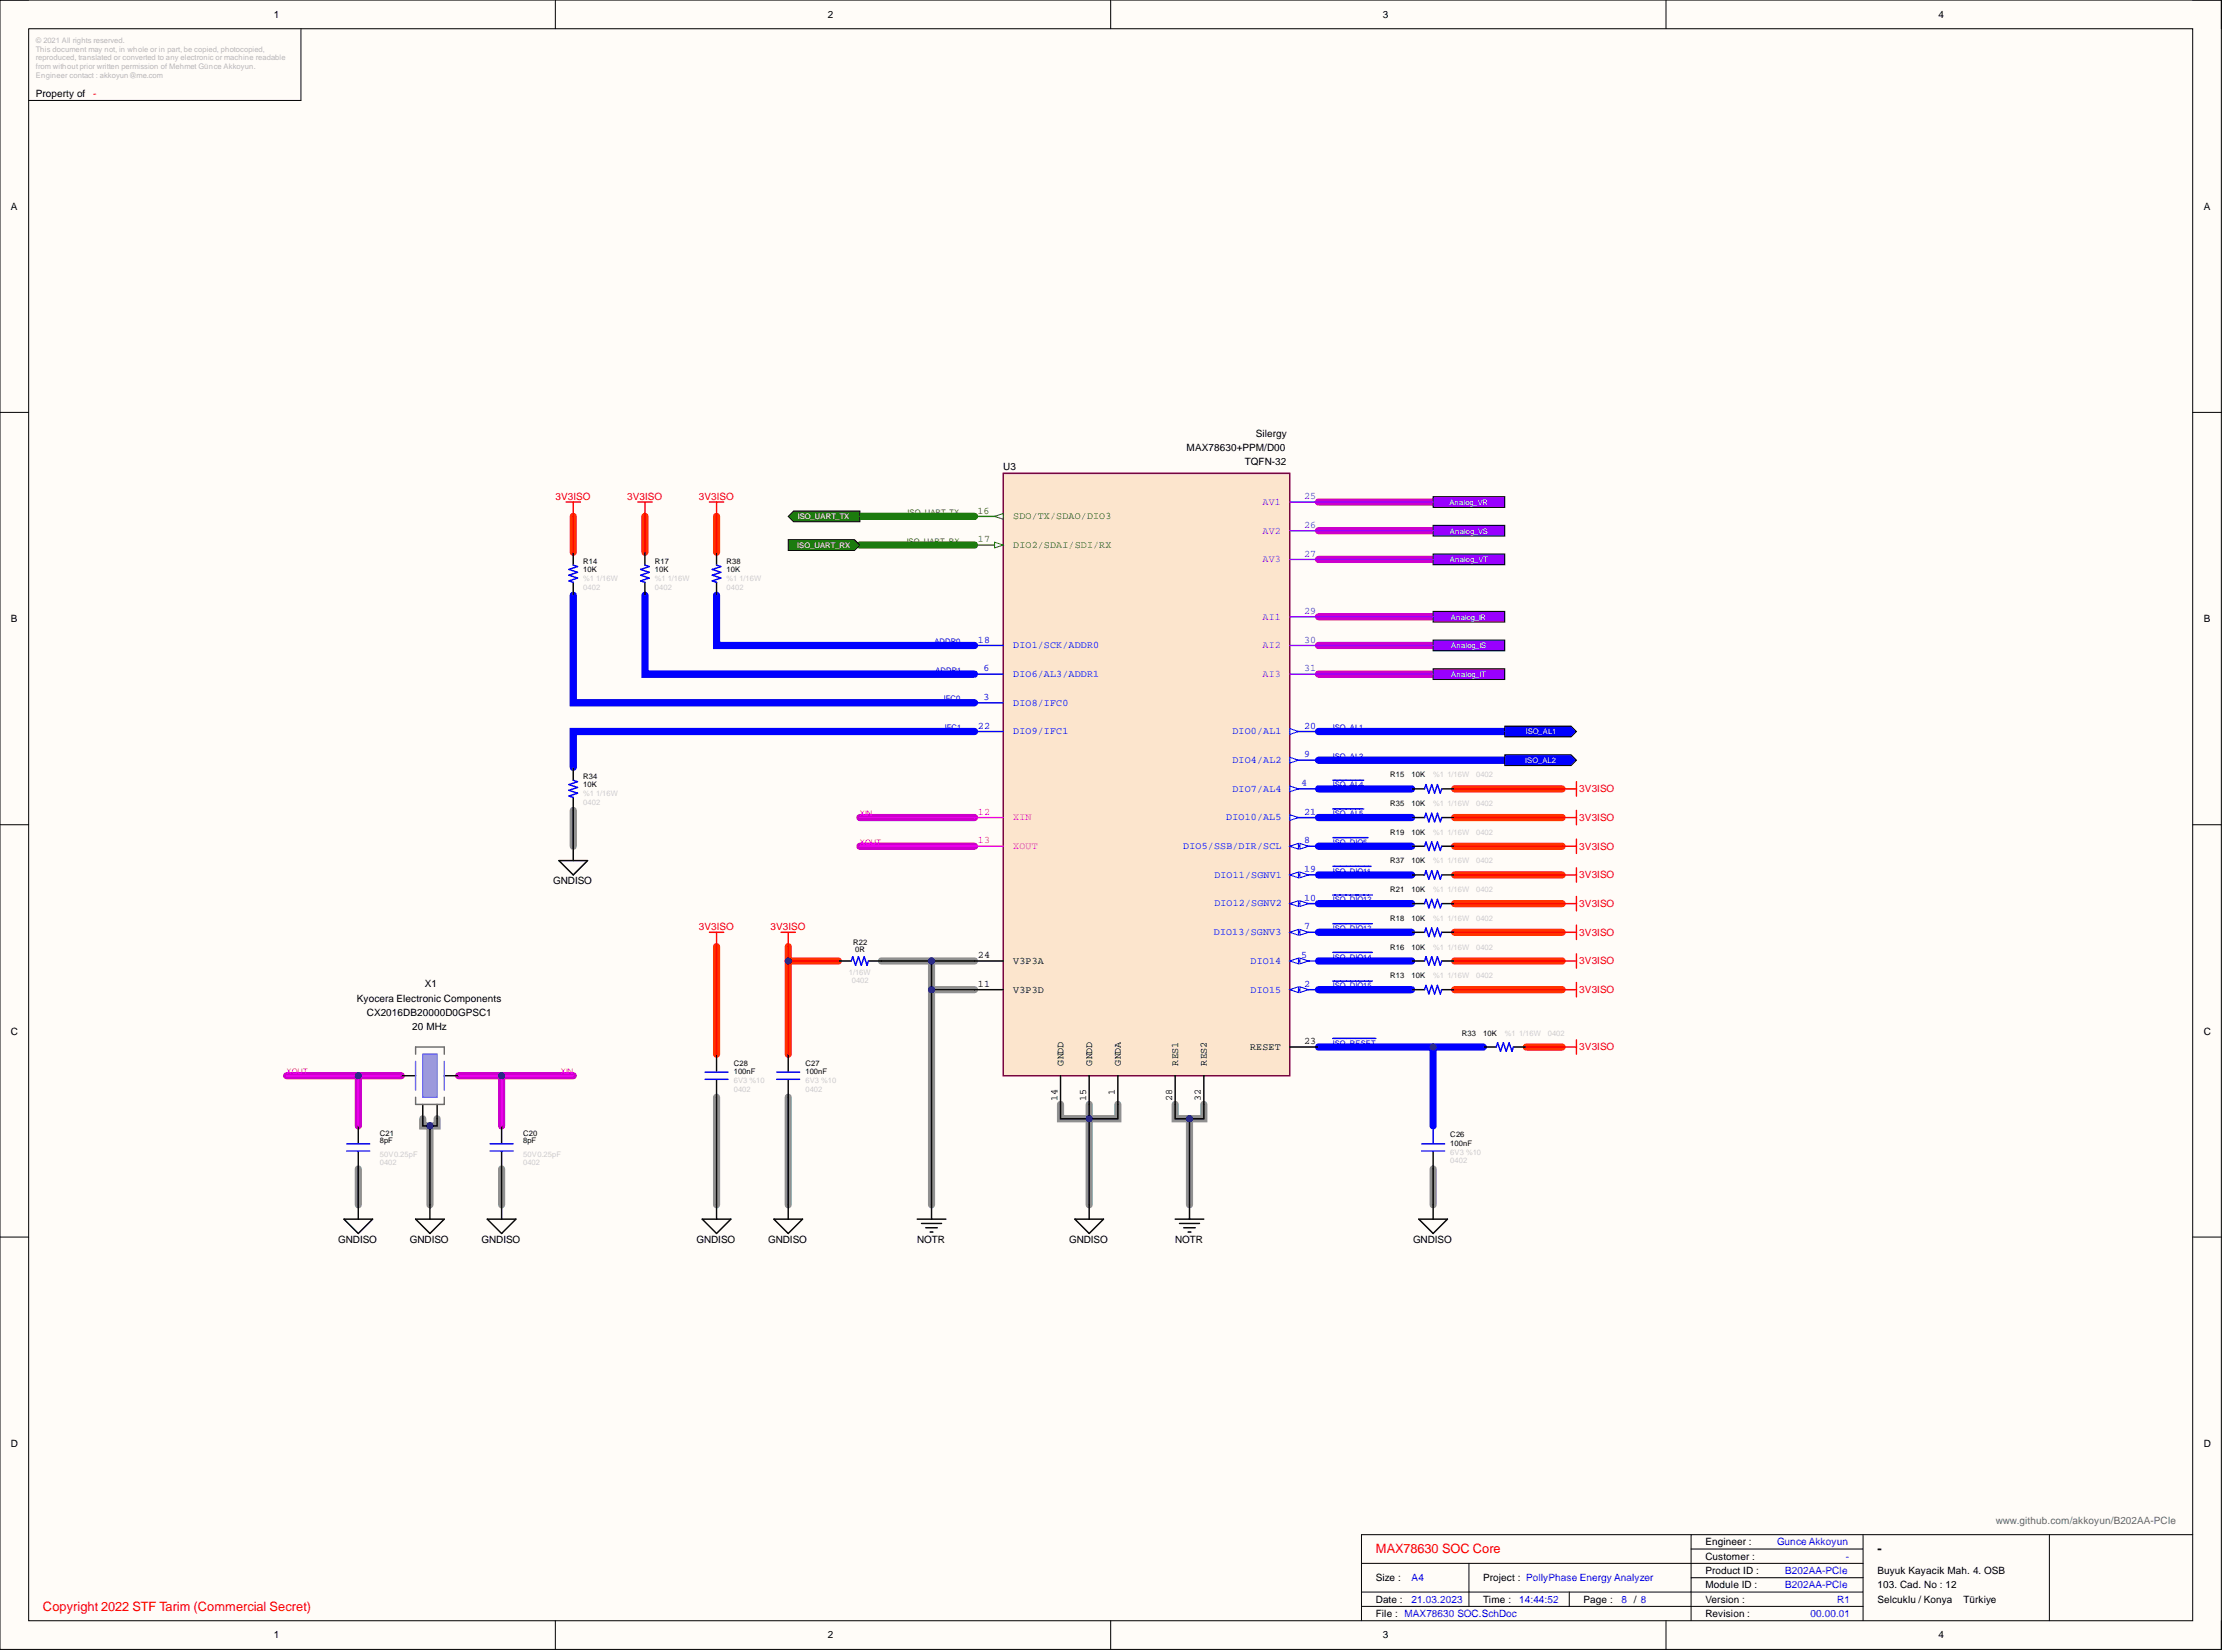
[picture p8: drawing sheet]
<svg xmlns="http://www.w3.org/2000/svg" width="393mm" height="292mm" viewBox="0 0 393 292" stroke-linecap="round" stroke-linejoin="round" font-family="sans-serif">
<defs><g id="words">
<g font-size="2.3" fill="#f00">
<text x="243.4" y="274.8">MAX78630 SOC Core</text>
<text x="7.6" y="285">Copyright 2022 STF Tarim (Commercial Secret)</text>
</g>
<text font-size="2.3" x="332.2" y="274.8">-</text>
<g font-size="1.8">
<text x="48.4" y="3.1">1</text>
<text x="146.5" y="3.1">2</text>
<text x="244.7" y="3.1">3</text>
<text x="343" y="3.1">4</text>
<text x="6.3" y="17.1">Property of</text>
<text x="1.9" y="37.1">A</text>
<text x="389.9" y="37.1">A</text>
<text x="222.2" y="77.2">Silergy</text>
<text x="177.5" y="83.1">U3</text>
<text x="210" y="79.8">MAX78630+PPM/D00</text>
<text x="220.3" y="82.3">TQFN-32</text>
<text x="1.9" y="110.1">B</text>
<text x="389.9" y="110.1">B</text>
<text x="97.9" y="156.4">GNDISO</text>
<text x="173" y="169.5">24</text>
<text x="179.3" y="170.5">V3P3A</text>
<text x="63.1" y="177.2">Kyocera Electronic Components</text>
<text x="64.9" y="179.7">CX2016DB20000D0GPSC1</text>
<text x="75.1" y="174.7">X1</text>
<text x="173" y="174.6">11</text>
<text x="179.3" y="175.6">V3P3D</text>
<text x="1.9" y="183">C</text>
<text x="72.9" y="182.3">20 MHz</text>
<text x="221.2" y="185.8">RESET</text>
<text x="230.8" y="184.7">23</text>
<text x="389.9" y="183">C</text>
<text x="188.2" y="188.5" transform="rotate(-90 188.2 188.5)">GNDD</text>
<text x="193.2" y="188.5" transform="rotate(-90 193.2 188.5)">GNDD</text>
<text x="198.3" y="188.5" transform="rotate(-90 198.3 188.5)">GNDA</text>
<text x="208.4" y="188.5" transform="rotate(-90 208.4 188.5)">RES1</text>
<text x="213.5" y="188.5" transform="rotate(-90 213.5 188.5)">RES2</text>
<text x="187.1" y="194.8" transform="rotate(-90 187.1 194.8)">14</text>
<text x="192.2" y="194.8" transform="rotate(-90 192.2 194.8)">15</text>
<text x="197.3" y="193.7" transform="rotate(-90 197.3 193.7)">1</text>
<text x="207.4" y="194.8" transform="rotate(-90 207.4 194.8)">28</text>
<text x="212.5" y="194.8" transform="rotate(-90 212.5 194.8)">32</text>
<text x="59.8" y="219.8">GNDISO</text>
<text x="72.5" y="219.8">GNDISO</text>
<text x="85.2" y="219.8">GNDISO</text>
<text x="123.2" y="219.8">GNDISO</text>
<text x="135.9" y="219.8">GNDISO</text>
<text x="162.3" y="219.8">NOTR</text>
<text x="189.2" y="219.8">GNDISO</text>
<text x="207.9" y="219.8">NOTR</text>
<text x="250" y="219.8">GNDISO</text>
<text x="1.9" y="256">D</text>
<text x="389.9" y="256">D</text>
<text x="301.8" y="273.4">Engineer :</text>
<text x="301.8" y="275.9">Customer :</text>
<text x="243.4" y="279.7">Size :</text>
<text x="262.5" y="279.7">Project : PollyPhase Energy Analyzer</text>
<text x="301.8" y="278.5">Product ID :</text>
<text x="301.8" y="281">Module ID :</text>
<text x="332.2" y="278.5">Buyuk Kayacik Mah. 4. OSB</text>
<text x="332.2" y="281">103. Cad. No : 12</text>
<text x="243.4" y="286.1">File : MAX78630 SOC.SchDoc</text>
<text x="243.4" y="283.5">Date :</text>
<text x="262.5" y="283.5">Time :</text>
<text x="280.2" y="283.5">Page :</text>
<text x="301.8" y="286.1">Revision :</text>
<text x="301.8" y="283.5">Version :</text>
<text x="332.2" y="283.5">Selcuklu / Konya</text>
<text x="347.4" y="283.5">Türkiye</text>
<text x="48.4" y="289.9">1</text>
<text x="146.5" y="289.9">2</text>
<text x="244.7" y="289.9">3</text>
<text x="343" y="289.9">4</text>
</g>
<g font-size="1.8" fill="#f00">
<text x="16.5" y="17.1">-</text>
<text x="98.3" y="88.4">3V3ISO</text>
<text x="111" y="88.4">3V3ISO</text>
<text x="123.7" y="88.4">3V3ISO</text>
<text x="279.5" y="140.2">3V3ISO</text>
<text x="279.5" y="145.2">3V3ISO</text>
<text x="279.5" y="150.3">3V3ISO</text>
<text x="279.5" y="155.4">3V3ISO</text>
<text x="279.5" y="160.5">3V3ISO</text>
<text x="123.7" y="164.5">3V3ISO</text>
<text x="136.3" y="164.5">3V3ISO</text>
<text x="279.5" y="165.5">3V3ISO</text>
<text x="279.5" y="170.6">3V3ISO</text>
<text x="279.5" y="175.7">3V3ISO</text>
<text x="279.5" y="185.8">3V3ISO</text>
</g>
<g font-size="1.8" fill="#90f">
<text x="223.4" y="89.3">AV1</text>
<text x="230.8" y="88.3">25</text>
<text x="223.4" y="94.4">AV2</text>
<text x="230.8" y="93.4">26</text>
<text x="223.4" y="99.5">AV3</text>
<text x="230.8" y="98.5">27</text>
<text x="223.4" y="109.6">AI1</text>
<text x="230.8" y="108.6">29</text>
<text x="230.8" y="113.7">30</text>
<text x="223.4" y="114.7">AI2</text>
<text x="223.4" y="119.8">AI3</text>
<text x="230.8" y="118.8">31</text>
</g>
<g font-size="1.8" fill="#38761d">
<text x="172.9" y="90.9">16</text>
<text x="173" y="95.9">17</text>
<text x="179.3" y="91.9">SDO/TX/SDAO/DIO3</text>
<text x="179.3" y="96.9">DIO2/SDAI/SDI/RX</text>
</g>
<g font-size="1.8" fill="#00f">
<text x="173" y="113.7">18</text>
<text x="174" y="118.8">6</text>
<text x="179.3" y="119.8">DIO6/AL3/ADDR1</text>
<text x="179.3" y="114.7">DIO1/SCK/ADDR0</text>
<text x="174" y="123.8">3</text>
<text x="179.3" y="124.9">DIO8/IFC0</text>
<text x="173" y="128.9">22</text>
<text x="179.3" y="129.9">DIO9/IFC1</text>
<text x="218.1" y="129.9">DIO0/AL1</text>
<text x="230.8" y="128.9">20</text>
<text x="218.1" y="135">DIO4/AL2</text>
<text x="230.8" y="134">9</text>
<text x="218.1" y="140.1">DIO7/AL4</text>
<text x="230.3" y="139.1">4</text>
<text x="217" y="145.2">DIO10/AL5</text>
<text x="230.8" y="149.2">8</text>
<text x="230.8" y="144.1">21</text>
<text x="209.4" y="150.2">DIO5/SSB/DIR/SCL</text>
<text x="214.9" y="155.3">DIO11/SGNV1</text>
<text x="230.8" y="154.3">19</text>
<text x="214.9" y="160.4">DIO12/SGNV2</text>
<text x="230.8" y="159.4">10</text>
<text x="214.8" y="165.5">DIO13/SGNV3</text>
<text x="230.8" y="164.4">7</text>
<text x="221.3" y="170.5">DIO14</text>
<text x="230.3" y="169.5">5</text>
<text x="221.3" y="175.6">DIO15</text>
<text x="230.8" y="174.6">2</text>
<text x="314.4" y="273.4">Gunce Akkoyun</text>
<text x="326.6" y="275.9">-</text>
<text x="249.8" y="279.7">A4</text>
<text x="315.9" y="278.5">B202AA-PCIe</text>
<text x="315.9" y="281">B202AA-PCIe</text>
<text x="249.8" y="283.5">21.03.2023</text>
<text x="268.8" y="283.5">14:44:52</text>
<text x="286.9" y="283.5">8 / 8</text>
<text x="320.4" y="286.1">00.00.01</text>
<text x="325.1" y="283.5">R1</text>
</g>
<g font-size="1.8" fill="#f0f">
<text x="173" y="144.1">12</text>
<text x="173" y="149.2">13</text>
<text x="179.3" y="145.2">XIN</text>
<text x="179.3" y="150.2">XOUT</text>
</g>
<text font-size="1.8" fill="#666" x="353.2" y="269.6">www.github.com/akkoyun/B202AA-PCIe</text>
<g font-size="1.4" fill="#b7b7b7">
<text x="6.3" y="7.6">© 2021 All rights reserved.</text>
<text x="6.3" y="9.1">This document may not, in whole or in part, be copied, photocopied,</text>
<text x="6.3" y="10.7">reproduced, translated or converted to any electronic or machine readable</text>
<text x="6.3" y="12.2">from without prior written permission of Mehmet Günce Akkoyun.</text>
<text x="6.3" y="13.7">Engineer contact : akkoyun@me.com</text>
</g>
<g font-size="1.4" fill="#fff">
<text x="256.5" y="89.3">Analog_VR</text>
<text x="141.2" y="91.9">ISO_UART_TX</text>
<text x="256.5" y="94.4">Analog_VS</text>
<text x="141.1" y="96.9">ISO_UART_RX</text>
<text x="256.5" y="99.5">Analog_VT</text>
<text x="256.7" y="109.6">Analog_IR</text>
<text x="256.8" y="114.7">Analog_IS</text>
<text x="256.8" y="119.8">Analog_IT</text>
<text x="270" y="129.9">ISO_AL1</text>
<text x="269.9" y="135">ISO_AL2</text>
</g>
<g font-size="1.4" fill="#38761d">
<text x="160.6" y="91.1">ISO_UART_TX</text>
<text x="160.4" y="96.2">ISO_UART_RX</text>
</g>
<g font-size="1.4">
<text x="103.2" y="101.3">10K</text>
<text x="103.2" y="99.7">R14</text>
<text x="115.9" y="101.3">10K</text>
<text x="115.9" y="99.7">R17</text>
<text x="128.6" y="101.3">10K</text>
<text x="128.6" y="99.7">R38</text>
<text x="103.2" y="137.8">R34</text>
<text x="246" y="137.5">R15</text>
<text x="249.8" y="137.5">10K</text>
<text x="103.2" y="139.3">10K</text>
<text x="246" y="142.6">R35</text>
<text x="249.8" y="142.6">10K</text>
<text x="246" y="147.7">R19</text>
<text x="249.8" y="147.7">10K</text>
<text x="246" y="152.8">R37</text>
<text x="249.8" y="152.8">10K</text>
<text x="246" y="157.8">R21</text>
<text x="249.8" y="157.8">10K</text>
<text x="151" y="167.2">R22</text>
<text x="246" y="162.9">R18</text>
<text x="246" y="168">R16</text>
<text x="249.8" y="162.9">10K</text>
<text x="249.8" y="168">10K</text>
<text x="151.3" y="168.5">0R</text>
<text x="246" y="173.1">R13</text>
<text x="249.8" y="173.1">10K</text>
<text x="258.7" y="183.2">R33</text>
<text x="262.5" y="183.2">10K</text>
<text x="129.8" y="190.1">100nF</text>
<text x="129.8" y="188.5">C28</text>
<text x="142.5" y="190.1">100nF</text>
<text x="142.5" y="188.5">C27</text>
<text x="67.2" y="202.2">8pF</text>
<text x="67.2" y="201">C21</text>
<text x="92.6" y="202.2">8pF</text>
<text x="92.6" y="201">C20</text>
<text x="256.6" y="202.8">100nF</text>
<text x="256.6" y="201.2">C26</text>
</g>
<g font-size="1.4" fill="#ccc">
<text x="103.2" y="104.3">0402</text>
<text x="115.9" y="102.8">%1</text>
<text x="115.9" y="104.3">0402</text>
<text x="128.6" y="104.3">0402</text>
<text x="130.8" y="102.8">1/16W</text>
<text x="256.1" y="137.5">1/16W</text>
<text x="261.2" y="137.5">0402</text>
<text x="103.2" y="142.4">0402</text>
<text x="256.1" y="142.6">1/16W</text>
<text x="261.2" y="142.6">0402</text>
<text x="256.1" y="147.7">1/16W</text>
<text x="261.2" y="147.7">0402</text>
<text x="256.1" y="152.8">1/16W</text>
<text x="261.2" y="152.8">0402</text>
<text x="256.1" y="157.8">1/16W</text>
<text x="261.2" y="157.8">0402</text>
<text x="256.1" y="162.9">1/16W</text>
<text x="256.1" y="168">1/16W</text>
<text x="261.2" y="162.9">0402</text>
<text x="261.2" y="168">0402</text>
<text x="150.7" y="173.8">0402</text>
<text x="256.1" y="173.1">1/16W</text>
<text x="261.2" y="173.1">0402</text>
<text x="266.3" y="183.2">%1</text>
<text x="273.9" y="183.2">0402</text>
<text x="129.8" y="191.6">6V3 %10</text>
<text x="129.8" y="193.1">0402</text>
<text x="142.5" y="193.1">0402</text>
<text x="67.2" y="206.1">0402</text>
<text x="92.6" y="206.1">0402</text>
<text x="92.6" y="204.8">50V0.25pF</text>
<text x="256.6" y="205.8">0402</text>
</g>
<g font-size="1.4" fill="#00f">
<text x="165.3" y="113.9">ADDR0</text>
<text x="165.5" y="119">ADDR1</text>
<text x="167" y="124.1">IFC0</text>
<text x="167.2" y="129.2">IFC1</text>
<text x="235.8" y="129.2">ISO_AL1</text>
<text x="235.8" y="134.2">ISO_AL2</text>
<text x="235.8" y="139.3">ISO_AL4</text>
<text x="235.8" y="144.4">ISO_AL5</text>
<text x="235.8" y="149.5">ISO_DIO5</text>
<text x="235.8" y="154.5">ISO_DIO11</text>
<text x="235.8" y="159.6">ISO_DIO12</text>
<text x="235.8" y="164.7">ISO_DIO13</text>
<text x="235.8" y="169.8">ISO_DIO14</text>
<text x="235.8" y="174.8">ISO_DIO15</text>
<text x="235.8" y="185">ISO_RESET</text>
</g>
<g font-size="1.4" fill="#f0f">
<text x="152.2" y="144.4">XIN</text>
<text x="152.2" y="149.5">XOUT</text>
<text x="50.7" y="190.1">XOUT</text>
<text x="99.2" y="190.1">XIN</text>
</g>
</g></defs>
<path d="M0 0h393.1v291.8h-393.1z" fill-rule="evenodd" fill="#fffcf8"/>
<path d="M0 0h393.1v291.8h-393.1z" fill="none" stroke="#000" stroke-width=".18"/>
<path d="M5.1 5.1h382.9v281.6h-382.9z" fill-rule="evenodd" fill="#fffcf8"/>
<g fill="none" stroke="#000" stroke-width=".18">
<path d="M0 0h5.1M5.1 5.1h382.9v281.6h-382.9zM53.3 5.1v12.7h-48.2M98.3 0v5.1M196.5 0v5.1M294.8 0v5.1M388 0h5.1v5.1M0 73h5.1M388 73h5.1M0 145.9h5.1M388 145.9h5.1M0 218.9h5.1"/>
<path d="M388 218.9h5.1M240.9 276.6h88.8M259.9 276.6v7.6M299.2 274.1h30.5M299.2 279.1h30.5M299.2 271.5v15.2M329.7 271.5v15.2M362.6 271.5v15.2M388 271.5h-147.1v15.2M98.3 286.7v5.1M196.5 286.7v5.1M240.9 281.7h88.8"/>
<path d="M240.9 284.2h88.8M277.7 281.7v2.5M294.8 286.7v5.1M393.1 286.7v5.1"/>
</g>
<path d="M233.3 99h20.3M233.3 93.9h20.3M233.3 88.8h20.3M233.3 119.3h20.3M233.3 114.2h20.3M233.3 109.1h20.3M152.2 149.7h20.2M152.2 144.6h20.2M50.7 190.3h20.3M63.4 190.3v8.9M81.1 190.3h20.3M88.8 190.3v8.9" fill="none" stroke="#c0c" stroke-width="1.3"/>
<g fill="none" stroke="#f30" stroke-width="1.3">
<path d="M101.4 91.4v6.3M114.1 91.4v6.3M126.8 91.4v6.3M257.4 139.6h19M257.4 144.6h19M257.4 149.7h19M257.4 154.8h19M257.4 159.9h19M126.8 167.5v19M139.5 167.5v19M139.5 170h8.8M257.4 170h19"/>
<path d="M257.4 164.9h19M257.4 175.1h19M270.1 185.2h6.3"/>
</g>
<path d="M152.2 96.4h20.2M152.2 91.4h20.2" fill="none" stroke="#008000" stroke-width="1.3"/>
<g fill="none" stroke="#909090" stroke-width="1.3">
<path d="M101.4 143.4v6.3M156 170h16.4M164.8 170v43.2M164.8 175.1h7.6M74.8 197.9v1.3h1.3M76.1 199.2v14M77.3 197.9v1.3h-1.2M126.8 194.1v19.1M139.5 194.1v19.1M187.7 195.4v2.5h10.1v-2.5M192.7 195.4v17.8M207.9 195.4v2.5h2.6"/>
<path d="M210.5 197.9v15.3M213 195.4v2.5h-2.5M63.4 206.8v6.4M88.8 206.8v6.4M253.6 206.8v6.4"/>
</g>
<g fill="none" stroke="#00f" stroke-width="1.3">
<path d="M101.4 105.3v19h71M114.1 105.3v14h58.3M126.8 105.3v8.9h45.6M172.4 129.4h-71v6.4M233.3 139.6h16.5M233.3 134.5h33M233.3 129.4h33M233.3 149.7h16.5M233.3 154.8h16.5M233.3 159.9h16.5M233.3 144.6h16.5M233.3 164.9h16.5"/>
<path d="M233.3 170h16.5M233.3 175.1h16.5M233.3 185.2h29.2M253.6 185.2v14"/>
</g>
<path d="M139.5 95.5h11.7l1 .9-1 1h-11.7z" fill-rule="evenodd" fill="#38761d"/>
<path d="M139.5 95.5h11.7l1 .9-1 1h-11.7z" fill="none" stroke="#000" stroke-width=".18"/>
<path d="M140.4 90.4h11.8v1.9h-11.8l-.9-.9z" fill-rule="evenodd" fill="#38761d"/>
<path d="M140.4 90.4h11.8v1.9h-11.8l-.9-.9z" fill="none" stroke="#000" stroke-width=".18"/>
<path d="M253.6 87.9h12.7v1.9h-12.7z" fill-rule="evenodd" fill="#90f"/>
<path d="M253.6 87.9h12.7v1.9h-12.7z" fill="none" stroke="#000" stroke-width=".18"/>
<path d="M253.6 92.9h12.7v1.9h-12.7z" fill-rule="evenodd" fill="#90f"/>
<path d="M253.6 92.9h12.7v1.9h-12.7z" fill="none" stroke="#000" stroke-width=".18"/>
<path d="M253.6 98h12.7v1.9h-12.7z" fill-rule="evenodd" fill="#90f"/>
<path d="M253.6 98h12.7v1.9h-12.7z" fill="none" stroke="#000" stroke-width=".18"/>
<path d="M253.6 108.2h12.7v1.9h-12.7z" fill-rule="evenodd" fill="#90f"/>
<path d="M253.6 108.2h12.7v1.9h-12.7z" fill="none" stroke="#000" stroke-width=".18"/>
<path d="M253.6 113.2h12.7v1.9h-12.7z" fill-rule="evenodd" fill="#90f"/>
<path d="M253.6 113.2h12.7v1.9h-12.7z" fill="none" stroke="#000" stroke-width=".18"/>
<path d="M253.6 118.3h12.7v1.9h-12.7z" fill-rule="evenodd" fill="#90f"/>
<path d="M253.6 118.3h12.7v1.9h-12.7z" fill="none" stroke="#000" stroke-width=".18"/>
<g fill="none" stroke="#000" stroke-width=".25">
<path d="M98.9 152.3h5.1l-2.6 2.5zM101.4 149.7v2.6M60.9 215.7h5l-2.5 2.5zM63.4 213.2v2.5M73.5 215.7h5.1l-2.5 2.5zM76.1 213.2v2.5M86.2 215.7h5.1l-2.5 2.5zM88.8 213.2v2.5M124.3 215.7h5l-2.5 2.5zM126.8 213.2v2.5M136.9 215.7h5.1l-2.5 2.5zM139.5 213.2v2.5"/>
<path d="M162.3 215.7h5.1M163.1 216.5h3.5M163.8 217.2h2M164.6 218h.5M164.8 213.2v2.5M190.2 215.7h5.1l-2.6 2.5zM192.7 213.2v2.5M207.9 215.7h5.1M208.7 216.5h3.6M209.5 217.2h2M210.2 218h.5M210.5 213.2v2.5"/>
</g>
<path d="M100.2 88.8h2.5M101.4 88.8v2.6M112.8 88.8h2.6M114.1 88.8v2.6M125.5 88.8h2.6M126.8 88.8v2.6M125.5 164.9h2.6M126.8 164.9v2.6M138.2 164.9h2.5M139.5 164.9v2.6" fill="none" stroke="#f00" stroke-width=".25"/>
<path d="M266.3 128.5h11.7l.9 .9-.9 1h-11.7z" fill-rule="evenodd" fill="#00f"/>
<path d="M266.3 128.5h11.7l.9 .9-.9 1h-11.7z" fill="none" stroke="#000" stroke-width=".18"/>
<g fill="none" stroke="#00f" stroke-width=".25">
<path d="M101.4 100l.8 .2-1.5 .5 1.5 .6-1.5 .5 1.5 .5-1.5 .5 .7 .2M114.1 100l.8 .2-1.5 .5 1.5 .6-1.5 .5 1.5 .5-1.5 .5 .7 .2M126.8 100l.8 .2-1.6 .5 1.6 .6-1.6 .5 1.6 .5-1.6 .5 .8 .2M101.4 138l.8 .3-1.5 .5 1.5 .5-1.5 .5 1.5 .5-1.5 .5 .7 .3M235.8 138h5.5M235.8 143.1h5.5M235.8 148.2h6.3M235.8 153.3h6.8M235.8 158.3h7M252.1 149.7l.2-.7 .5 1.5 .5-1.5 .5 1.5 .5-1.5 .6 1.5 .2-.8M252.1 154.8l.2-.8 .5 1.6 .5-1.6 .5 1.6 .5-1.6 .6 1.6 .2-.8M252.1 159.9l.2-.8 .5 1.5 .5-1.5 .5 1.5 .5-1.5 .6 1.5 .2-.7"/>
<path d="M150.6 170l.3-.7 .5 1.5 .5-1.5 .5 1.5 .5-1.5 .5 1.5 .3-.8M235.8 163.4h7M235.8 168.5h7M235.8 173.6h7M252.1 164.9l.2-.7 .5 1.5 .5-1.5 .5 1.5 .5-1.5 .6 1.5 .2-.8M252.1 170l.2-.7 .5 1.5 .5-1.5 .5 1.5 .5-1.5 .6 1.5 .2-.8M252.1 175.1l.2-.8 .5 1.6 .5-1.6 .5 1.6 .5-1.6 .6 1.6 .2-.8M124.8 189.7h4M124.8 191h4M137.4 189.7h4.1M137.4 191h4.1M235.8 183.7h7.7"/>
<path d="M61.4 202.4h4M61.4 203.6h4M86.7 202.4h4.1M86.7 203.6h4.1"/>
</g>
<g fill="none" stroke="#000" stroke-width=".25">
<path d="M101.4 97.7v2.3M114.1 97.7v2.3M126.8 97.7v2.3M101.4 103v2.3M114.1 103v2.3M126.8 103v2.3M101.4 135.8v2.2M101.4 141.1v2.3M249.8 149.7h2.3M249.8 154.8h2.3M249.8 159.9h2.3M255.1 149.7h2.3"/>
<path d="M255.1 154.8h2.3M255.1 159.9h2.3M148.3 170h2.3M153.7 170h2.3M249.8 164.9h2.3M249.8 170h2.3M249.8 175.1h2.3M255.1 164.9h2.3M255.1 170h2.3M255.1 175.1h2.3M63.4 199.2v3M71 190.3h2.5"/>
<path d="M74.8 195.4v2.5M77.3 195.4v2.5M78.6 190.3h2.5M88.8 199.2v3M126.8 186.5v3.1M126.8 191.1v3M139.5 186.5v3.1M139.5 191.1v3M63.4 203.8v3M88.8 203.8v3"/>
</g>
<path d="M74.8 186.5h2.5v7.6h-2.5z" fill-rule="evenodd" fill="#a4c2f4"/>
<path d="M73.5 187.8v5.1M74.8 186.5h2.5v7.6h-2.5zM78.6 187.8v5.1" fill="none" stroke="#4a86e8" stroke-width=".25"/>
<path d="M73.5 186.5v-1.3h5.1v1.3M73.5 194.1v1.3h5.1v-1.3" fill="none" stroke="#666" stroke-width=".25"/>
<path d="M177.5 83.7h50.7v106.6h-50.7z" fill-rule="evenodd" fill="#fce5cd"/>
<path d="M177.5 83.7h50.7v106.6h-50.7z" fill="none" stroke="#800000" stroke-width=".25"/>
<path d="M197.8 190.3v5.1" fill="none" stroke="#000" stroke-width=".25"/>
<path d="M228.2 175.1h5.1" fill="none" stroke="#00f" stroke-width=".25"/>
<path d="M228.2 175.1l1.5-.5v1z" fill="#f8fcff"/>
<path d="M228.2 175.1l1.5-.5v1z" fill="none" stroke="#00f" stroke-width=".18"/>
<path d="M230 174.6l1.5 .5-1.5 .5z" fill="#f8fcff"/>
<path d="M230 174.6l1.5 .5-1.5 .5z" fill="none" stroke="#00f" stroke-width=".18"/>
<path d="M172.4 124.3h5.1M228.2 139.6h5.1" fill="none" stroke="#00f" stroke-width=".25"/>
<path d="M228.2 139.1l1.5 .5-1.5 .5z" fill="#f8fcff"/>
<path d="M228.2 139.1l1.5 .5-1.5 .5z" fill="none" stroke="#00f" stroke-width=".18"/>
<path d="M228.2 170h5.1" fill="none" stroke="#00f" stroke-width=".25"/>
<path d="M228.2 170l1.5-.5v1z" fill="#f8fcff"/>
<path d="M228.2 170l1.5-.5v1z" fill="none" stroke="#00f" stroke-width=".18"/>
<path d="M230 169.5l1.5 .5-1.5 .5z" fill="#f8fcff"/>
<path d="M230 169.5l1.5 .5-1.5 .5z" fill="none" stroke="#00f" stroke-width=".18"/>
<path d="M172.4 119.3h5.1M228.2 164.9h5.1" fill="none" stroke="#00f" stroke-width=".25"/>
<path d="M228.2 164.9l1.5-.5v1.1z" fill="#f8fcff"/>
<path d="M228.2 164.9l1.5-.5v1.1z" fill="none" stroke="#00f" stroke-width=".18"/>
<path d="M230 164.4l1.5 .5-1.5 .6z" fill="#f8fcff"/>
<path d="M230 164.4l1.5 .5-1.5 .6z" fill="none" stroke="#00f" stroke-width=".18"/>
<path d="M228.2 149.7h5.1" fill="none" stroke="#00f" stroke-width=".25"/>
<path d="M228.2 149.7l1.5-.5v1z" fill="#f8fcff"/>
<path d="M228.2 149.7l1.5-.5v1z" fill="none" stroke="#00f" stroke-width=".18"/>
<path d="M230 149.2l1.5 .5-1.5 .5z" fill="#f8fcff"/>
<path d="M230 149.2l1.5 .5-1.5 .5z" fill="none" stroke="#00f" stroke-width=".18"/>
<path d="M228.2 134.5h5.1" fill="none" stroke="#00f" stroke-width=".25"/>
<path d="M228.2 134l1.5 .5-1.5 .5z" fill="#f8fcff"/>
<path d="M228.2 134l1.5 .5-1.5 .5z" fill="none" stroke="#00f" stroke-width=".18"/>
<path d="M228.2 159.9h5.1" fill="none" stroke="#00f" stroke-width=".25"/>
<path d="M228.2 159.9l1.5-.5v1z" fill="#f8fcff"/>
<path d="M228.2 159.9l1.5-.5v1z" fill="none" stroke="#00f" stroke-width=".18"/>
<path d="M230 159.4l1.5 .5-1.5 .5z" fill="#f8fcff"/>
<path d="M230 159.4l1.5 .5-1.5 .5z" fill="none" stroke="#00f" stroke-width=".18"/>
<path d="M172.4 175.1h5.1M187.7 190.3v5.1M192.7 190.3v5.1" fill="none" stroke="#000" stroke-width=".25"/>
<path d="M172.4 144.6h5.1M172.4 149.7h5.1" fill="none" stroke="#f0f" stroke-width=".25"/>
<path d="M172.4 91.4h5.1" fill="none" stroke="#38761d" stroke-width=".25"/>
<path d="M176 91.4l1.5-.5v1z" fill="#f8fcff"/>
<path d="M176 91.4l1.5-.5v1z" fill="none" stroke="#38761d" stroke-width=".18"/>
<path d="M172.4 96.4h5.1" fill="none" stroke="#38761d" stroke-width=".25"/>
<path d="M176 95.9l1.5 .5-1.5 .5z" fill="#f8fcff"/>
<path d="M176 95.9l1.5 .5-1.5 .5z" fill="none" stroke="#38761d" stroke-width=".18"/>
<path d="M172.4 114.2h5.1M228.2 154.8h5.1" fill="none" stroke="#00f" stroke-width=".25"/>
<path d="M228.2 154.8l1.5-.5v1z" fill="#f8fcff"/>
<path d="M228.2 154.8l1.5-.5v1z" fill="none" stroke="#00f" stroke-width=".18"/>
<path d="M230 154.3l1.5 .5-1.5 .5z" fill="#f8fcff"/>
<path d="M230 154.3l1.5 .5-1.5 .5z" fill="none" stroke="#00f" stroke-width=".18"/>
<path d="M228.2 129.4h5.1" fill="none" stroke="#00f" stroke-width=".25"/>
<path d="M228.2 128.9l1.5 .5-1.5 .5z" fill="#f8fcff"/>
<path d="M228.2 128.9l1.5 .5-1.5 .5z" fill="none" stroke="#00f" stroke-width=".18"/>
<path d="M228.2 144.6h5.1" fill="none" stroke="#00f" stroke-width=".25"/>
<path d="M228.2 144.1l1.5 .5-1.5 .6z" fill="#f8fcff"/>
<path d="M228.2 144.1l1.5 .5-1.5 .6z" fill="none" stroke="#00f" stroke-width=".18"/>
<path d="M172.4 129.4h5.1M252.1 139.6l.2-.8 .5 1.5 .5-1.5 .5 1.5 .5-1.5 .6 1.5 .2-.7M252.1 144.6l.2-.7 .5 1.5 .5-1.5 .5 1.5 .5-1.5 .6 1.5 .2-.8M253.6 199.2v3M264.7 185.2l.3-.7 .5 1.5 .5-1.5 .5 1.5 .5-1.5 .5 1.5 .3-.8M251.6 202.4h4M251.6 203.6h4" fill="none" stroke="#00f" stroke-width=".25"/>
<g fill="none" stroke="#000" stroke-width=".25">
<path d="M249.8 139.6h2.3M255.1 139.6h2.3M249.8 144.6h2.3M255.1 144.6h2.3M172.4 170h5.1M207.9 190.3v5.1M213 190.3v5.1M228.2 185.2h5.1M262.5 185.2h2.2M267.8 185.2h2.3M251 215.7h5.1l-2.5 2.5zM253.6 203.8v3"/>
<path d="M253.6 213.2v2.5"/>
</g>
<path d="M228.2 88.8h5.1M228.2 93.9h5.1M228.2 99h5.1M228.2 109.1h5.1M228.2 114.2h5.1M228.2 119.3h5.1" fill="none" stroke="#90f" stroke-width=".25"/>
<g fill="none" stroke="#f00" stroke-width=".25">
<path d="M276.4 139.6h2.5M278.9 138.3v2.5M276.4 144.6h2.5M276.4 149.7h2.5M276.4 154.8h2.5M276.4 159.9h2.5M278.9 143.4v2.5M278.9 148.5v2.5M278.9 153.5v2.6M278.9 158.6v2.5M276.4 164.9h2.5M276.4 170h2.5"/>
<path d="M276.4 175.1h2.5M278.9 163.7v2.5M278.9 168.8v2.5M278.9 173.8v2.6M276.4 185.2h2.5M278.9 184v2.5"/>
</g>
<path d="M50.7 190.3h20.3" fill="none" stroke="#f0f" stroke-width=".25"/>
<circle cx="63.4" cy="190.3" r=".51" fill="#000080"/>
<circle cx="63.4" cy="190.3" r=".51" fill="none" stroke="#000080" stroke-width=".18"/>
<path d="M81.1 190.3h20.3" fill="none" stroke="#f0f" stroke-width=".25"/>
<circle cx="88.8" cy="190.3" r=".51" fill="#000080"/>
<circle cx="88.8" cy="190.3" r=".51" fill="none" stroke="#000080" stroke-width=".18"/>
<path d="M139.5 170h8.8" fill="none" stroke="#f00" stroke-width=".25"/>
<circle cx="139.5" cy="170" r=".51" fill="#000080"/>
<circle cx="139.5" cy="170" r=".51" fill="none" stroke="#000080" stroke-width=".18"/>
<path d="M152.2 149.7h20.2M152.2 144.6h20.2" fill="none" stroke="#f0f" stroke-width=".25"/>
<path d="M152.2 96.4h20.2M152.2 91.4h20.2" fill="none" stroke="#38761d" stroke-width=".25"/>
<path d="M156 170h16.4" fill="none" stroke="#000" stroke-width=".25"/>
<circle cx="164.8" cy="170" r=".51" fill="#000080"/>
<circle cx="164.8" cy="170" r=".51" fill="none" stroke="#000080" stroke-width=".18"/>
<path d="M164.8 175.1h7.6" fill="none" stroke="#000" stroke-width=".25"/>
<circle cx="164.8" cy="175.1" r=".51" fill="#000080"/>
<circle cx="164.8" cy="175.1" r=".51" fill="none" stroke="#000080" stroke-width=".18"/>
<path d="M187.7 195.4v2.5h5" fill="none" stroke="#000" stroke-width=".25"/>
<circle cx="192.7" cy="197.9" r=".51" fill="#000080"/>
<circle cx="192.7" cy="197.9" r=".51" fill="none" stroke="#000080" stroke-width=".18"/>
<path d="M197.8 195.4v2.5h-5.1" fill="none" stroke="#000" stroke-width=".25"/>
<circle cx="192.7" cy="197.9" r=".51" fill="#000080"/>
<circle cx="192.7" cy="197.9" r=".51" fill="none" stroke="#000080" stroke-width=".18"/>
<path d="M207.9 195.4v2.5h2.6" fill="none" stroke="#000" stroke-width=".25"/>
<circle cx="210.5" cy="197.9" r=".51" fill="#000080"/>
<circle cx="210.5" cy="197.9" r=".51" fill="none" stroke="#000080" stroke-width=".18"/>
<path d="M213 195.4v2.5h-2.5" fill="none" stroke="#000" stroke-width=".25"/>
<circle cx="210.5" cy="197.9" r=".51" fill="#000080"/>
<circle cx="210.5" cy="197.9" r=".51" fill="none" stroke="#000080" stroke-width=".18"/>
<path d="M233.3 99h20.3M233.3 93.9h20.3M233.3 88.8h20.3M233.3 119.3h20.3M233.3 114.2h20.3M233.3 109.1h20.3" fill="none" stroke="#90f" stroke-width=".25"/>
<path d="M126.8 105.3v8.9h45.6" fill="none" stroke="#00f" stroke-width=".25"/>
<path d="M76.1 199.2v14" fill="none" stroke="#000" stroke-width=".25"/>
<circle cx="76.1" cy="199.2" r=".51" fill="#000080"/>
<circle cx="76.1" cy="199.2" r=".51" fill="none" stroke="#000080" stroke-width=".18"/>
<path d="M101.4 105.3v19h71M114.1 105.3v14h58.3" fill="none" stroke="#00f" stroke-width=".25"/>
<path d="M126.8 194.1v19.1M139.5 194.1v19.1M88.8 206.8v6.4" fill="none" stroke="#000" stroke-width=".25"/>
<path d="M126.8 167.5v19M139.5 167.5v19" fill="none" stroke="#f00" stroke-width=".25"/>
<circle cx="139.5" cy="170" r=".51" fill="#000080"/>
<circle cx="139.5" cy="170" r=".51" fill="none" stroke="#000080" stroke-width=".18"/>
<path d="M164.8 170v43.2" fill="none" stroke="#000" stroke-width=".25"/>
<circle cx="164.8" cy="175.1" r=".51" fill="#000080"/>
<circle cx="164.8" cy="175.1" r=".51" fill="none" stroke="#000080" stroke-width=".18"/>
<circle cx="164.8" cy="170" r=".51" fill="#000080"/>
<circle cx="164.8" cy="170" r=".51" fill="none" stroke="#000080" stroke-width=".18"/>
<path d="M192.7 195.4v17.8" fill="none" stroke="#000" stroke-width=".25"/>
<circle cx="192.7" cy="197.9" r=".51" fill="#000080"/>
<circle cx="192.7" cy="197.9" r=".51" fill="none" stroke="#000080" stroke-width=".18"/>
<path d="M210.5 197.9v15.3" fill="none" stroke="#000" stroke-width=".25"/>
<circle cx="210.5" cy="197.9" r=".51" fill="#000080"/>
<circle cx="210.5" cy="197.9" r=".51" fill="none" stroke="#000080" stroke-width=".18"/>
<path d="M88.8 190.3v8.9" fill="none" stroke="#f0f" stroke-width=".25"/>
<circle cx="88.8" cy="190.3" r=".51" fill="#000080"/>
<circle cx="88.8" cy="190.3" r=".51" fill="none" stroke="#000080" stroke-width=".18"/>
<path d="M63.4 206.8v6.4" fill="none" stroke="#000" stroke-width=".25"/>
<path d="M63.4 190.3v8.9" fill="none" stroke="#f0f" stroke-width=".25"/>
<circle cx="63.4" cy="190.3" r=".51" fill="#000080"/>
<circle cx="63.4" cy="190.3" r=".51" fill="none" stroke="#000080" stroke-width=".18"/>
<path d="M101.4 143.4v6.3" fill="none" stroke="#000" stroke-width=".25"/>
<path d="M101.4 91.4v6.3M114.1 91.4v6.3M126.8 91.4v6.3M257.4 139.6h19M257.4 144.6h19M257.4 149.7h19M257.4 154.8h19M257.4 159.9h19M257.4 164.9h19M257.4 170h19M257.4 175.1h19" fill="none" stroke="#f00" stroke-width=".25"/>
<path d="M172.4 129.4h-71v6.4M233.3 139.6h16.5M233.3 134.5h33M233.3 129.4h33M233.3 149.7h16.5M233.3 154.8h16.5M233.3 159.9h16.5M233.3 144.6h16.5M233.3 164.9h16.5M233.3 170h16.5M233.3 175.1h16.5M233.3 185.2h29.2" fill="none" stroke="#00f" stroke-width=".25"/>
<circle cx="253.6" cy="185.2" r=".51" fill="#000080"/>
<circle cx="253.6" cy="185.2" r=".51" fill="none" stroke="#000080" stroke-width=".18"/>
<path d="M270.1 185.2h6.3" fill="none" stroke="#f00" stroke-width=".25"/>
<path d="M253.6 206.8v6.4" fill="none" stroke="#000" stroke-width=".25"/>
<path d="M253.6 185.2v14" fill="none" stroke="#00f" stroke-width=".25"/>
<circle cx="253.6" cy="185.2" r=".51" fill="#000080"/>
<circle cx="253.6" cy="185.2" r=".51" fill="none" stroke="#000080" stroke-width=".18"/>
<path d="M74.8 197.9v1.3h1.3" fill="none" stroke="#000" stroke-width=".25"/>
<circle cx="76.1" cy="199.2" r=".51" fill="#000080"/>
<circle cx="76.1" cy="199.2" r=".51" fill="none" stroke="#000080" stroke-width=".18"/>
<path d="M77.3 197.9v1.3h-1.2" fill="none" stroke="#000" stroke-width=".25"/>
<circle cx="76.1" cy="199.2" r=".51" fill="#000080"/>
<circle cx="76.1" cy="199.2" r=".51" fill="none" stroke="#000080" stroke-width=".18"/>
<path d="M266.3 133.5h11.7l.9 1-.9 .9h-11.7z" fill-rule="evenodd" fill="#00f"/>
<path d="M266.3 133.5h11.7l.9 1-.9 .9h-11.7z" fill="none" stroke="#000" stroke-width=".18"/>
<use href="#words"/>
</svg>
